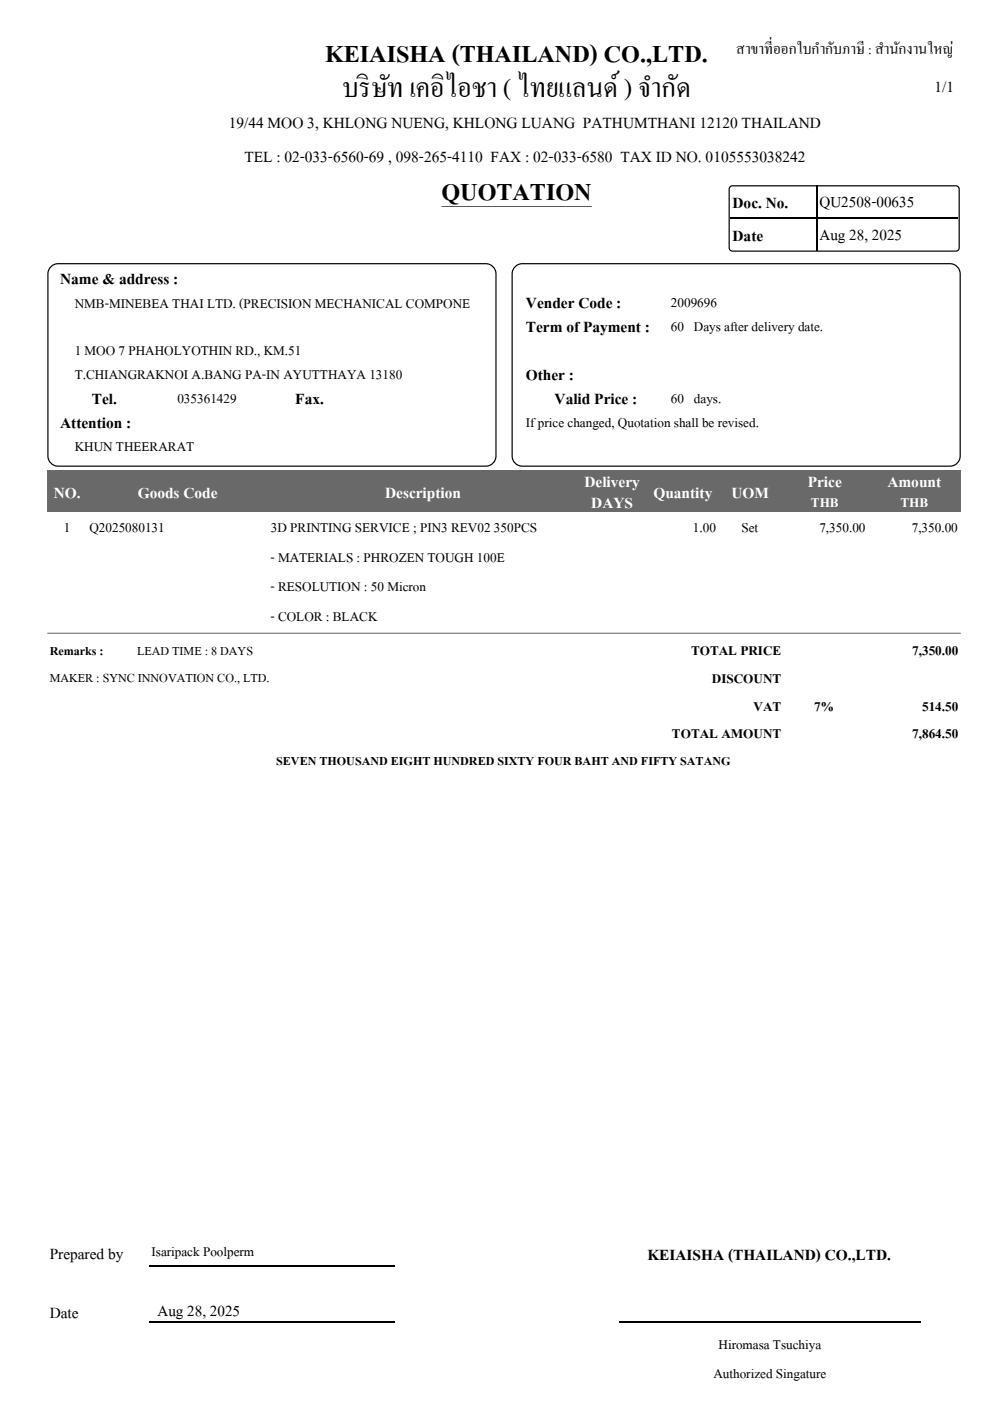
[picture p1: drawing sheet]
<svg xmlns="http://www.w3.org/2000/svg" width="210mm" height="297mm" viewBox="0 0 210 297" stroke-linecap="round" stroke-linejoin="round" font-family="sans-serif">
<defs><g id="words">
<g font-size="7.8">
<text x="68.9" y="13.2">KEIAISHA (THAILAND) CO.,LTD.</text>
<text x="72.6" y="20.6">บริษัท เคอิไอชา ( ไทยแลนด์ ) จํากดั</text>
<text x="93.6" y="42.4">QUOTATION</text>
</g>
<g font-size="4.9">
<text x="198.2" y="19.4">1/1</text>
<text x="48.5" y="27.2">19/44 MOO 3, KHLONG NUENG, KHLONG LUANG PATHUMTHANI 12120 THAILAND</text>
<text x="51.8" y="34.4">TEL : 02-033-6560-69 , 098-265-4110 FAX : 02-033-6580 TAX ID NO. 0105553038242</text>
<text x="155.3" y="44">Doc. No.</text>
<text x="173.8" y="43.8">QU2508-00635</text>
<text x="155.3" y="51">Date</text>
<text x="173.8" y="50.8">Aug 28, 2025</text>
<text x="12.8" y="60.2">Name &amp; address :</text>
<text x="111.5" y="65.4">Vender Code :</text>
<text x="111.5" y="70.5">Term of Payment :</text>
<text x="111.5" y="80.6">Other :</text>
<text x="19.5" y="85.6">Tel.</text>
<text x="62.6" y="85.7">Fax.</text>
<text x="117.6" y="85.7">Valid Price :</text>
<text x="12.8" y="90.8">Attention :</text>
<text x="10.5" y="266.9">Prepared by</text>
<text x="137.3" y="267.2">KEIAISHA (THAILAND) CO.,LTD.</text>
<text x="10.5" y="279.4">Date</text>
<text x="33.4" y="278.9">Aug 28, 2025</text>
</g>
<g font-size="4.9" fill="#fff">
<text x="11.4" y="105.5">NO.</text>
<text x="29.2" y="105.5">Goods Code</text>
<text x="81.7" y="105.5">Description</text>
<text x="123.9" y="103.3">Delivery</text>
<text x="125.4" y="107.8">DAYS</text>
<text x="138.6" y="105.5">Quantity</text>
<text x="155.1" y="105.5">UOM</text>
<text x="171.3" y="103.3">Price</text>
<text x="188.2" y="103.3">Amount</text>
</g>
<g font-size="4.2">
<text x="156.1" y="11.5">สาขาที่ออกใบกากบภาษี : สํานักงานใหญ่</text>
<text x="173.9" y="11.5">ํ ั</text>
<text x="15.8" y="65.4">NMB-MINEBEA THAI LTD. (PRECISION MECHANICAL COMPONE</text>
<text x="142.3" y="65.2">2009696</text>
<text x="142.3" y="70.2">60 Days after delivery date.</text>
<text x="15.8" y="75.2">1 MOO 7 PHAHOLYOTHIN RD., KM.51</text>
<text x="15.8" y="80.3">T.CHIANGRAKNOI A.BANG PA-IN AYUTTHAYA 13180</text>
<text x="37.6" y="85.5">035361429</text>
<text x="142.3" y="85.4">60 days.</text>
<text x="15.8" y="95.6">KHUN THEERARAT</text>
<text x="111.5" y="90.6">If price changed, Quotation shall be revised.</text>
<text x="13.5" y="112.9">1</text>
<text x="19" y="112.9">Q2025080131</text>
<text x="57.4" y="112.9">3D PRINTING SERVICE ; PIN3 REV02 350PCS</text>
<text x="146.9" y="112.9">1.00</text>
<text x="157.2" y="112.9">Set</text>
<text x="173.7" y="112.9">7,350.00</text>
<text x="193.3" y="112.9">7,350.00</text>
<text x="57.3" y="119.1">- MATERIALS : PHROZEN TOUGH 100E</text>
<text x="57.3" y="125.4">- RESOLUTION : 50 Micron</text>
<text x="57.3" y="131.6">- COLOR : BLACK</text>
<text x="146.5" y="139">TOTAL PRICE</text>
<text x="193.4" y="139">7,350.00</text>
<text x="150.9" y="144.8">DISCOUNT</text>
<text x="159.8" y="150.7">VAT</text>
<text x="172.6" y="150.7">7%</text>
<text x="195.5" y="150.7">514.50</text>
<text x="142.5" y="156.5">TOTAL AMOUNT</text>
<text x="193.4" y="156.5">7,864.50</text>
<text x="32.1" y="266.3">Isaripack Poolperm</text>
<text x="152.3" y="285.9">Hiromasa Tsuchiya</text>
<text x="151.3" y="292.2">Authorized Singature</text>
</g>
<g font-size="4.2" fill="#fff">
<text x="171.9" y="107.6">THB</text>
<text x="190.9" y="107.6">THB</text>
</g>
<g font-size="3.9">
<text x="10.5" y="138.9">Remarks :</text>
<text x="29.1" y="138.9">LEAD TIME : 8 DAYS</text>
<text x="10.5" y="144.7">MAKER : SYNC INNOVATION CO., LTD.</text>
<text x="58.6" y="162.3">SEVEN THOUSAND EIGHT HUNDRED SIXTY FOUR BAHT AND FIFTY SATANG</text>
</g>
</g></defs>
<path d="M154.8 39.6l.5-.2h47.4a.69 .69 0 0 1 .7 .7v12.5a.69 .69 0 0 1-.7 .6h-47.4a.69 .69 0 0 1-.7-.6v-12.5zM10.8 56.5l.9-.5 .6-.1h90.7a2.15 2.15 0 0 1 2.2 2.2v38.6a2.15 2.15 0 0 1-2.2 2.1h-90.7a2.15 2.15 0 0 1-2.1-2.1v-38.6v-.6zM109.2 56.5l1-.5 .5-.1h90.7a2.15 2.15 0 0 1 2.2 2.2v38.6a2.15 2.15 0 0 1-2.2 2.1h-90.7a2.15 2.15 0 0 1-2.1-2.1v-38.6l.1-.6z" fill="none" stroke="#000" stroke-width=".25"/>
<path d="M173.1 39.3v13.9M154.8 46.1h48.3" fill="none" stroke="#000" stroke-width=".26"/>
<g fill="#696969">
<path d="M10 99.8h8.4v8.8h-8.4z"/>
<path d="M18.4 99.8h38.5v8.8h-38.5z"/>
<path d="M57 99.8h65.4v8.8h-65.4z"/>
<path d="M122.4 99.8h14.8v4.4h-14.8z"/>
<path d="M137.2 99.8h15.2v8.8h-15.2z"/>
<path d="M152.4 99.8h13.4v8.8h-13.4z"/>
<path d="M165.8 99.8h18.2v4.4h-18.2z"/>
<path d="M184 99.8h19.7v4.4h-19.7z"/>
<path d="M122.4 104.2h14.8v4.4h-14.8z"/>
<path d="M165.8 104.2h18.2v4.4h-18.2z"/>
<path d="M184 104.2h19.7v4.4h-19.7z"/>
</g>
<path d="M10 134.3h193.7" fill="none" stroke="#808080" stroke-width=".26"/>
<path d="M31.6 268.4h52.1M31.6 280.2h52.1M131.3 280.3h63.9" fill="none" stroke="#000" stroke-width=".26"/>
<use href="#words"/>
</svg>
